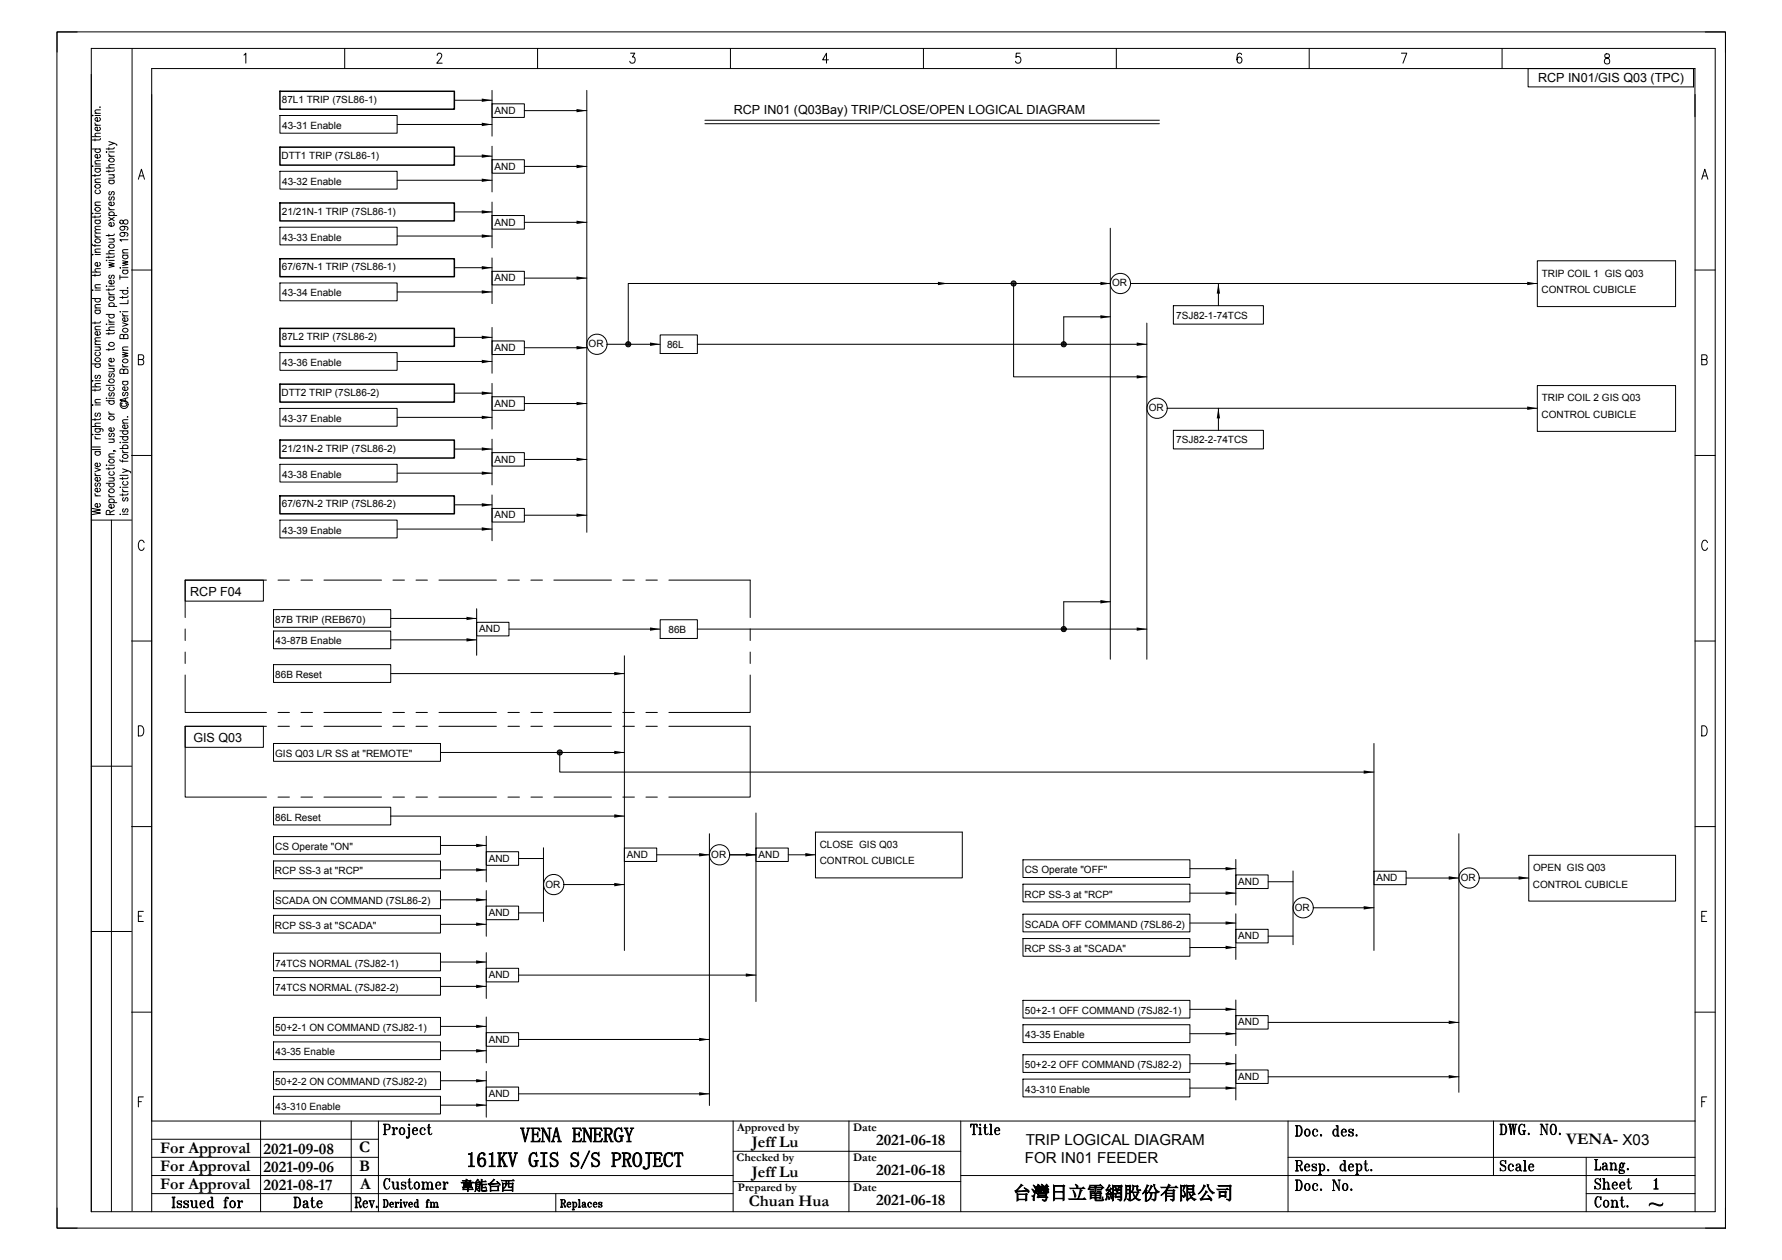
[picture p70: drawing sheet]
<svg xmlns="http://www.w3.org/2000/svg" width="297mm" height="210mm" viewBox="0 0 297 210" stroke-linecap="round" stroke-linejoin="round" font-family="sans-serif">
<defs><g id="words">
<g font-size="3.5">
<text x="86.7" y="190.4">VENA ENERGY</text>
<text x="77.7" y="194.5">161KV GIS S/S PROJECT</text>
</g>
<text font-size="3.1" x="168.8" y="199.9">台灣日立電網股份有限公司</text>
<g font-size="2.7">
<text x="125.3" y="191.1">Jeff Lu</text>
<text x="146" y="190.8">2021-06-18</text>
<text x="261" y="190.7">VENA- X03</text>
<text x="26.7" y="195.1">For Approval</text>
<text x="26.7" y="192.1">For Approval</text>
<text x="43.9" y="195.3">2021-09-06</text>
<text x="43.9" y="192.3">2021-09-08</text>
<text x="59.8" y="192.1">C</text>
<text x="59.9" y="195.1">B</text>
<text x="125.3" y="196.1">Jeff Lu</text>
<text x="146" y="195.8">2021-06-18</text>
<text x="26.7" y="198.1">For Approval</text>
<text x="43.9" y="198.3">2021-08-17</text>
<text x="60" y="198.1">A</text>
<text x="124.8" y="201.1">Chuan Hua</text>
<text x="146" y="200.8">2021-06-18</text>
</g>
<g font-size="2.5">
<text x="170.9" y="190.8">TRIP LOGICAL DIAGRAM</text>
<text x="170.8" y="193.8">FOR IN01 FEEDER</text>
</g>
<text font-size="2.2" x="76.8" y="198.3">韋能台西</text>
<g font-size="2.1">
<text x="256.4" y="13.6">RCP IN01/GIS Q03 (TPC)</text>
<text x="122.3" y="19">RCP IN01 (Q03Bay) TRIP/CLOSE/OPEN LOGICAL DIAGRAM</text>
<text x="31.7" y="99.3">RCP F04</text>
<text x="32.2" y="123.7">GIS Q03</text>
</g>
<g font-size="1.9">
<text x="122.9" y="188.4">Approved by</text>
<text x="142.2" y="188.5">Date</text>
<text x="122.8" y="193.5">Checked by</text>
<text x="142.2" y="193.5">Date</text>
<text x="123" y="198.5">Prepared by</text>
<text x="142.2" y="198.5">Date</text>
</g>
<g font-size="1.7">
<text x="47" y="17.1">87L1 TRIP (7SL86-1)</text>
<text x="47" y="21.5">43-31 Enable</text>
<text x="82.4" y="19">AND</text>
<text x="46.9" y="26.5">DTT1 TRIP (7SL86-1)</text>
<text x="82.4" y="28.3">AND</text>
<text x="47" y="35.8">21/21N-1 TRIP (7SL86-1)</text>
<text x="47" y="30.8">43-32 Enable</text>
<text x="47" y="40.1">43-33 Enable</text>
<text x="82.4" y="37.6">AND</text>
<text x="47" y="45.1">67/67N-1 TRIP (7SL86-1)</text>
<text x="82.4" y="46.9">AND</text>
<text x="185.4" y="47.7">OR</text>
<text x="257" y="46.1">TRIP COIL 1 GIS Q03</text>
<text x="47" y="49.4">43-34 Enable</text>
<text x="196" y="53.1">7SJ82-1-74TCS</text>
<text x="256.9" y="48.9">CONTROL CUBICLE</text>
<text x="47" y="56.7">87L2 TRIP (7SL86-2)</text>
<text x="82.4" y="58.5">AND</text>
<text x="98.1" y="57.9">OR</text>
<text x="111.2" y="58">86L</text>
<text x="46.9" y="66">DTT2 TRIP (7SL86-2)</text>
<text x="47" y="61">43-36 Enable</text>
<text x="47" y="70.3">43-37 Enable</text>
<text x="82.4" y="67.8">AND</text>
<text x="191.4" y="68.5">OR</text>
<text x="256.9" y="69.6">CONTROL CUBICLE</text>
<text x="257" y="66.9">TRIP COIL 2 GIS Q03</text>
<text x="47" y="75.3">21/21N-2 TRIP (7SL86-2)</text>
<text x="82.4" y="77.1">AND</text>
<text x="196" y="73.9">7SJ82-2-74TCS</text>
<text x="47" y="79.6">43-38 Enable</text>
<text x="47" y="84.6">67/67N-2 TRIP (7SL86-2)</text>
<text x="47" y="88.9">43-39 Enable</text>
<text x="82.4" y="86.4">AND</text>
<text x="45.9" y="103.8">87B TRIP (REB670)</text>
<text x="45.9" y="107.4">43-87B Enable</text>
<text x="79.9" y="105.4">AND</text>
<text x="111.4" y="105.4">86B</text>
<text x="45.9" y="113">86B Reset</text>
<text x="45.9" y="126.2">GIS Q03 L/R SS at &quot;REMOTE&quot;</text>
<text x="45.9" y="136.8">86L Reset</text>
<text x="45.9" y="141.7">CS Operate &quot;ON&quot;</text>
<text x="81.5" y="143.6">AND</text>
<text x="104.5" y="143">AND</text>
<text x="118.5" y="143">OR</text>
<text x="126.4" y="143">AND</text>
<text x="136.6" y="141.3">CLOSE GIS Q03</text>
<text x="45.8" y="145.7">RCP SS-3 at &quot;RCP&quot;</text>
<text x="90.9" y="147.9">OR</text>
<text x="136.6" y="144.1">CONTROL CUBICLE</text>
<text x="170.7" y="149.6">RCP SS-3 at &quot;RCP&quot;</text>
<text x="170.8" y="145.5">CS Operate &quot;OFF&quot;</text>
<text x="206.4" y="147.5">AND</text>
<text x="229.4" y="146.8">AND</text>
<text x="243.4" y="146.8">OR</text>
<text x="255.5" y="147.9">CONTROL CUBICLE</text>
<text x="255.5" y="145.2">OPEN GIS Q03</text>
<text x="45.8" y="154.8">RCP SS-3 at &quot;SCADA&quot;</text>
<text x="45.9" y="150.7">SCADA ON COMMAND (7SL86-2)</text>
<text x="81.5" y="152.7">AND</text>
<text x="170.8" y="154.6">SCADA OFF COMMAND (7SL86-2)</text>
<text x="215.8" y="151.8">OR</text>
<text x="45.9" y="161.1">74TCS NORMAL (7SJ82-1)</text>
<text x="170.7" y="158.7">RCP SS-3 at &quot;SCADA&quot;</text>
<text x="206.4" y="156.6">AND</text>
<text x="45.9" y="165.2">74TCS NORMAL (7SJ82-2)</text>
<text x="81.5" y="163.1">AND</text>
<text x="45.9" y="171.8">50+2-1 ON COMMAND (7SJ82-1)</text>
<text x="81.5" y="173.8">AND</text>
<text x="170.8" y="169">50+2-1 OFF COMMAND (7SJ82-1)</text>
<text x="170.9" y="173">43-35 Enable</text>
<text x="206.4" y="170.9">AND</text>
<text x="45.9" y="175.9">43-35 Enable</text>
<text x="170.8" y="178">50+2-2 OFF COMMAND (7SJ82-2)</text>
<text x="206.4" y="180">AND</text>
<text x="45.9" y="180.9">50+2-2 ON COMMAND (7SJ82-2)</text>
<text x="45.9" y="185">43-310 Enable</text>
<text x="81.5" y="182.8">AND</text>
<text x="170.9" y="182.1">43-310 Enable</text>
</g>
</g></defs>
<g fill="none" stroke="#000" stroke-width=".17">
<path d="M9.5 5.3h278.1v199.4h-278.1zM12.9 5.3h-3.4v3.4M15.2 8.1v193.9h270.7v-193.9h-270.7M15.5 19.2v.1zM15.8 18.9h.9M15.8 19.2h.9M16.5 19.6a.31 .31 0 0 1 .2 .3 .31 .31 0 0 1-.2 .3h-.3a.36 .36 0 0 1-.4-.4l.4-.2v.6M16.7 17.8l-.1 .1M16.7 18.3l-.8 .1-.1 .2 .3 .3M22 8.1v193.7M40.6 9.2l.4-.3v1.6M46.7 19.2h19.5v3h-19.5z"/>
<path d="M57.4 8.1v3.3M72.9 9.2l.1-.3h.4l.2 .1v.3l-.8 1.2h.9M75.7 16.7h6.3M82 17.3h5.4v2.3h-5.4zM82 15.1v7.6M87.4 18.4h10.4M89.6 8.1v3.3M97.8 15.1v73.6M105.1 8.9h.7l-.4 .6a.49 .49 0 0 1 .4 .8 .49 .49 0 0 1-.8-.1M121.7 8.1v3.3M138.1 10h-1l.6-1.1v1.6M153.9 8.1v3.3"/>
<path d="M170 8.9h-.6l-.1 .7a.52 .52 0 0 1 .7 0 .52 .52 0 0 1 0 .7 .52 .52 0 0 1-.7 .1v-.2M186.1 8.1v3.3M206.9 9.1v-.2h-.3a1.24 1.24 0 0 0-.2 1.6 .39 .39 0 0 0 .5-.2l.1-.2a.43 .43 0 0 0-.2-.5 .43 .43 0 0 0-.4 0l-.2 .4M218.2 8.1v3.3M233.6 8.9h.9l-.7 1.6M250.3 8.1v3.3M254.7 11.4h27.6v3.1h-27.6zM267.5 9.1a.37 .37 0 0 0 .2 .5 .53 .53 0 0 1 .6 .5 .53 .53 0 0 1-.6 .6 .55 .55 0 0 1-.3-.7 .55 .55 0 0 1 .6-.4 .37 .37 0 0 0 .2-.5l-.2-.1zM284.2 5.3h3.4v3.4M15.4 35.6h.1zM15.4 22.8h1.3M15.4 24.8h1.3"/>
<path d="M15.5 27.6v.1zM15.8 39.1a.36 .36 0 0 0 .4 .4M15.8 20.5a.36 .36 0 0 0 .4 .4M15.8 39.5h.9M15.8 38.8h.9M15.8 34.2h.9M15.8 30.4h.9M15.8 27.3h.9M15.8 20.9h.9M15.8 23.1v.4M15.8 29.1v.3M15.8 36v.3"/>
<path d="M15.8 36.7h.9M15.8 35.6h.9M15.8 28.1h.9M15.8 27.7h.9M15.9 34.7a.42 .42 0 0 1 .5-.2 .42 .42 0 0 1 .3 .5 .42 .42 0 0 1-.6 .2 .42 .42 0 0 1-.2-.5zM16 36.7a.29 .29 0 0 0-.2 .3 .29 .29 0 0 0 .2 .2l.3 .1a.36 .36 0 0 0 .4-.4l-.2-.2M16 31.7a.31 .31 0 0 0-.2 .3 .31 .31 0 0 0 .2 .2 .39 .39 0 0 0 .6 0 .39 .39 0 0 0-.1-.5M16 28.1l-.1 .1a.4 .4 0 0 0 .4 .5 .4 .4 0 0 0 .4-.5l-.2-.1M16 24.8a.29 .29 0 0 0-.2 .3 .29 .29 0 0 0 .2 .3h.3a.36 .36 0 0 0 .4-.4l-.2-.2M16.5 25.7a.29 .29 0 0 1 .2 .3 .29 .29 0 0 1-.2 .3h-.3a.36 .36 0 0 1-.4-.4l.4-.2v.6M16.5 21.2a.29 .29 0 0 1 .2 .3 .29 .29 0 0 1-.2 .3h-.3a.36 .36 0 0 1-.4-.4l.4-.2v.6M16.7 35.9v.2l-.2 .1h-1.1"/>
<path d="M16.7 29v.2l-.2 .1h-1.1M16.7 23.1v.2h-.2h-1.1M16.7 38.3h-.8l-.1 .3 .3 .2M16.7 37.7l-.8 .1-.1 .2 .3 .3M16.7 33.7h-.8l-.1 .3 .3 .2M16.7 29.8l-.8 .1-.1 .3 .3 .2M16.7 26.8h-.8l-.1 .3 .3 .2M16.7 22.2l-.8 .1-.1 .2 .3 .3M17.7 25.3h.1zM17.7 28h1.3M18.1 36.2l.9 .6M18.1 35h.9"/>
<path d="M18.1 26h.9M18.1 34.5a.39 .39 0 0 0 .4 .5M18.1 25.6a.36 .36 0 0 0 .4 .4M18.1 23.6l.9 .3-.9 .3M18.1 24.6v.4M18.1 28.4v.3M18.1 39v.4M18.1 39.8h.9M18.1 35.9h1.4M18.1 30h.9M18.1 29.1h.9M18.1 25.3h.9"/>
<path d="M18.2 26.5a.42 .42 0 0 1 .5-.2 .42 .42 0 0 1 .3 .6 .42 .42 0 0 1-.6 .1 .42 .42 0 0 1-.2-.5zM18.3 35.9l-.1-.1a.4 .4 0 0 1 .4-.5 .4 .4 0 0 1 .4 .5l-.2 .1M18.3 32.8a.29 .29 0 0 0-.2 .3 .29 .29 0 0 0 .2 .3l.2-.1 .2-.5h.1a.29 .29 0 0 1 .2 .3 .29 .29 0 0 1-.2 .3M18.3 31.9a.31 .31 0 0 0-.2 .3 .31 .31 0 0 0 .2 .3l.2-.1 .2-.4 .1-.1a.31 .31 0 0 1 .2 .3 .31 .31 0 0 1-.2 .3M18.3 30l-.1 .2a.44 .44 0 0 0 .3 .5 .44 .44 0 0 0 .5-.3l-.2-.4M18.8 39.8l.2 .3v.2l-.9 .1M18.8 29.1l.2 .3v.2l-.9 .1M18.8 37.1a.31 .31 0 0 1 .3 .3 .31 .31 0 0 1-.3 .3h-.3a.36 .36 0 0 1-.4-.4l.4-.2v.6M18.8 33.7l.2 .1a.44 .44 0 0 1-.3 .5 .44 .44 0 0 1-.6-.3l.2-.3h.2v.6M19 23.9l.5 .2v.2M19 36.2l-.9 .6M19 39v.2l-.2 .1h-1.1"/>
<path d="M19 28.3v.2h-.2h-1.1M19 24.6v.2h-.2h-1.1M19 27.4l-.8 .1-.1 .2 .3 .3M20 36.7a.34 .34 0 0 0 0 .4 .34 .34 0 0 0 .3 .2l.1-.1a.49 .49 0 0 1 .3-.5 .49 .49 0 0 1 .6 .2 .43 .43 0 0 1-.4 .5 .43 .43 0 0 1-.4-.6l-.2-.1zM20.4 38.7l.4 .2a.38 .38 0 0 1-.4 .5 .38 .38 0 0 1-.4-.5l.4-.2a.63 .63 0 0 1 .9 .4l-.2 .3M20.4 37.7l.4 .2a.38 .38 0 0 1-.4 .5 .38 .38 0 0 1-.4-.5l.4-.2a.63 .63 0 0 1 .9 .4l-.2 .2M21.3 40h-1.3l.2 .2M23.1 29.9l.5-1.7 .5 1.7M23.3 29.3h.6M46.7 28.5h19.5v3h-19.5zM46.7 37.9h19.5v2.9h-19.5zM66.2 30h15.8"/>
<path d="M66.2 20.7h15.8M66.2 39.3h15.8M75.7 26h6.3M75.7 35.3h6.3M82 26.6h5.4v2.3h-5.4zM82 35.9h5.4v2.3h-5.4zM82 24.4v7.6M82 33.7v7.6M87.4 27.7h10.4M87.4 37.1h10.4M117.5 20h75.7M117.5 20.6h75.7"/>
<path d="M185 38v71.9M283.6 29.9l.5-1.7 .5 1.7M283.8 29.3h.7M15.4 48.4h.1zM15.4 42.4h.1zM15.4 45.3h1.3M15.4 40.7l.1 .2h.1h1.1M15.4 49.7h1.3M15.8 57.4h.9M15.8 55h.9M15.8 51.3h.9M15.8 48h.9"/>
<path d="M15.8 42.1h.9M15.8 40.7v.4M15.8 45.7v.4M15.8 53.6v.4M15.8 57.8h.9M15.8 51.7h.9M15.8 48.4h.9M15.8 42.4h.9M15.9 59.8a.43 .43 0 0 1 .5-.2 .43 .43 0 0 1 .3 .5 .43 .43 0 0 1-.6 .2 .43 .43 0 0 1-.2-.5zM16 58.7a.29 .29 0 0 0-.2 .3 .29 .29 0 0 0 .2 .3h.3a.36 .36 0 0 0 .4-.4l-.2-.2M16 51.7a.29 .29 0 0 0-.2 .3 .29 .29 0 0 0 .2 .3h.3a.36 .36 0 0 0 .4-.4l-.2-.2M16 49.7a.29 .29 0 0 0-.2 .3 .29 .29 0 0 0 .2 .3h.3a.36 .36 0 0 0 .4-.4l-.2-.2"/>
<path d="M16.5 57.8l.2 .3v.2l-.9 .1M16.5 55.3a.29 .29 0 0 1 .2 .2 .29 .29 0 0 1-.2 .3l-.3 .1a.36 .36 0 0 1-.4-.4l.4-.2v.6M16.5 43.7a.31 .31 0 0 1 .2 .3 .31 .31 0 0 1-.2 .3l-.3 .1a.36 .36 0 0 1-.4-.4l.4-.3v.7M16.7 53.6v.2h-.2h-1.1M16.7 45.6v.3h-.2h-1.1M16.7 56.8l-.8 .1-.1 .3 .3 .2M16.7 56.3h-.8l-.1 .3 .3 .2M16.7 54.4l-.8 .1-.1 .2 .3 .3M16.7 50.8h-.8l-.1 .3 .3 .2M16.7 47.4l-.8 .1-.1 .2 .3 .3M16.7 44.8h-.8l-.1 .3 .3 .2M16.7 41.5h-.8l-.1 .3 .3 .3"/>
<path d="M17.7 55.1h1.3M17.7 42.3h1.3M17.7 52.4h1.3M17.8 54v.1zM17.8 47.6v.1zM17.8 43.3v.1zM18.1 53.7h.9M18.1 49.1h.9M18.1 53.3a.36 .36 0 0 0 .4 .4M18.1 48.7a.36 .36 0 0 0 .4 .4M18.1 43.7l.9 .3-.9 .2 .9 .2-.9 .2M18.1 42.7v.3"/>
<path d="M18.1 48.1v.4M18.1 55.4v.4M18.1 58.1v.3M18.1 54h.9M18.1 51.1h1.4M18.1 49.5h.9M18.1 47.7h.9M18.1 43.4h.9M18.3 52.4a.29 .29 0 0 0-.2 .3 .29 .29 0 0 0 .2 .3h.4a.36 .36 0 0 0 .3-.4l-.2-.2M18.3 51.1a.31 .31 0 0 1-.2-.3 .31 .31 0 0 1 .2-.3 .39 .39 0 0 1 .6 0 .39 .39 0 0 1-.1 .6M18.3 49.5a.29 .29 0 0 0-.2 .3 .29 .29 0 0 0 .2 .2l.4 .1a.36 .36 0 0 0 .3-.4l-.2-.2M18.3 45.9a.32 .32 0 0 0-.1 .5h.3l.2-.5h.1a.32 .32 0 0 1 .2 .5h-.2"/>
<path d="M18.8 59.7a.31 .31 0 0 1 .3 .3 .31 .31 0 0 1-.3 .3h-.3a.36 .36 0 0 1-.4-.4l.4-.2v.6M18.8 46.7a.31 .31 0 0 1 .3 .3 .31 .31 0 0 1-.3 .3h-.3a.36 .36 0 0 1-.4-.4l.4-.2v.6M19 58v.2l-.2 .1h-1.1M19 55.4v.2h-.2h-1.1M19 48.1v.2h-.2h-1.1M19 42.6v.2l-.2 .1h-1.1M19 54.5l-.8 .1-.1 .2 .3 .3M19 41.8h-.8l-.1 .3 .3 .2M20 44.6h.1zM20 48.4h1.3M20 46.2h1.3M20 45.9v.7"/>
<path d="M20 51.9v.1zM20.4 58.4h.9M20.4 52.7h.9M20.4 42.2h.9M20.4 52.3a.36 .36 0 0 0 .4 .4M20.4 58.7l.9 .2-.9 .2 .9 .2-.9 .2M20.4 53.8l.9 .3-.9 .3M20.4 43.4l.9 .3-.9 .2 .9 .2-.9 .2M20.4 49.4v.3M20.4 52h.9M20.4 45h.9M20.4 44.6h.9"/>
<path d="M20.4 42.5h.9M20.5 60a.43 .43 0 0 1 .5-.2 .43 .43 0 0 1 .3 .5 .43 .43 0 0 1-.6 .2 .43 .43 0 0 1-.2-.5zM20.6 56l.3-.3 .3 .1 .1 .2v.4h-1.3v-.6l.2-.1 .4 .1v.6M20.6 48.4a.31 .31 0 0 0-.2 .3 .31 .31 0 0 0 .2 .3 .39 .39 0 0 0 .6 0 .39 .39 0 0 0-.1-.6M20.6 45a.31 .31 0 0 0-.2 .3 .31 .31 0 0 0 .2 .3 .39 .39 0 0 0 .6 0 .39 .39 0 0 0-.1-.6M20.6 42.5a.29 .29 0 0 0-.2 .3 .29 .29 0 0 0 .2 .3h.3a.36 .36 0 0 0 .4-.4l-.2-.2M21.1 53a.31 .31 0 0 1 .2 .2 .31 .31 0 0 1-.2 .3l-.3 .1a.36 .36 0 0 1-.4-.4l.4-.2v.6M21.3 48v.1l-.1-.1M21.3 50v.6h-1.3M21.3 49.3v.2l-.2 .1h-1.1M21.3 57.8l-.8 .1-.1 .2 .3 .3M21.3 41.6h-.8l-.1 .3 .3 .3"/>
<path d="M21.9 45h3.4M23.1 59.9h.5a.4 .4 0 0 0 .4-.4 .4 .4 0 0 0-.4-.4h-.5v1.7h.5a.45 .45 0 0 0 .4-.4 .45 .45 0 0 0-.4-.5M46.7 58.8h19.5v2.9h-19.5zM46.7 47.2h19.5v2.9h-19.5zM66.2 48.7h15.8M75.7 44.6h6.3M75.7 56.2h6.3M82 56.8h5.4v2.3h-5.4zM82 45.2h5.4v2.3h-5.4zM82 43v7.6M82 54.6v7.6M87.4 58h10.4"/>
<path d="M87.4 46.4h10.4M101.2 57.4h8.8M110 55.8h6.2v3.1h-6.2zM116.2 57.4h74.9M168.9 47.2v15.6h22.2M185 47.2h-80.3v10.2M185.1 52.8h-7.8v4.6M188.4 47.2h67.8M191.1 53.9v56M195.6 50.9h15v3.1h-15zM203.1 47.2v3.7M256.2 43.5h23.1v7.6h-23.1z"/>
<path d="M282.5 45h3.4M283.6 59.9h.6a.4 .4 0 0 0 .3-.4 .4 .4 0 0 0-.3-.4h-.6v1.7h.6a.45 .45 0 0 0 .3-.4 .45 .45 0 0 0-.3-.5M15.4 72.4h.1zM15.4 67.5h.1zM15.4 63.5h.1zM15.4 74.9h1.3M15.4 74.5h1.3M15.4 71.1h1.3M15.4 64.5h1.3M15.4 60.7h1.3M15.8 78.9a.36 .36 0 0 0 .4 .4M15.8 72.7a.36 .36 0 0 0 .4 .4"/>
<path d="M15.8 79.3h.9M15.8 73.1h.9M15.8 67.1h.9M15.8 78l.9 .3-.9 .3M15.8 71.4l1.3 .1 .1 .1-.1 .3M15.8 75.3h.9M15.8 72.4h.9M15.8 64.8v.4M15.8 69.8v.3M15.8 67.5h.9M15.8 63.5h.9M16 75.3a.31 .31 0 0 0-.2 .3 .31 .31 0 0 0 .2 .2 .39 .39 0 0 0 .6 0 .39 .39 0 0 0-.1-.5"/>
<path d="M16 71.4l-.1 .2a.44 .44 0 0 0 .3 .5 .44 .44 0 0 0 .5-.3l-.2-.4M16 68.8a.32 .32 0 0 0-.1 .5h.3l.1-.4 .2-.1a.32 .32 0 0 1 .2 .5l-.2 .1M16 62.5a.29 .29 0 0 0-.2 .3 .29 .29 0 0 0 .2 .3l.2-.1 .1-.4 .2-.1a.29 .29 0 0 1 .2 .3 .29 .29 0 0 1-.2 .3M16 60.7a.29 .29 0 0 0-.2 .2 .29 .29 0 0 0 .2 .3h.3a.36 .36 0 0 0 .4-.4l-.2-.1M16.5 79.6a.31 .31 0 0 1 .2 .3 .31 .31 0 0 1-.2 .2l-.3 .1a.36 .36 0 0 1-.4-.4l.4-.2v.6M16.5 77.2l.2 .1a.4 .4 0 0 1-.4 .5 .4 .4 0 0 1-.4-.5l.3-.1v.6M16.7 69.7v.2h-.2h-1.1M16.7 64.8v.2h-.2h-1.1M16.7 70.5l-.8 .1-.1 .2 .3 .3M16.7 66.6h-.8l-.1 .3 .3 .2M16.7 63.9l-.8 .1-.1 .2 .3 .3M17.7 64.2h1.3"/>
<path d="M17.7 66.8h1.3M17.8 77.5v.1zM17.8 66.3v.1zM18.1 76.2h.9M18.1 69h.9M18.1 61h.9M18.1 68.6a.36 .36 0 0 0 .4 .4M18.1 60.6a.36 .36 0 0 0 .4 .4M18.1 79.6h.9M18.1 77.9v.4M18.1 77.5h.9M18.1 73.2h.9"/>
<path d="M18.1 66.4h.9M18.1 61.4h.9M18.2 69.5a.43 .43 0 0 1 .6-.2 .43 .43 0 0 1 .2 .6 .43 .43 0 0 1-.6 .1 .43 .43 0 0 1-.2-.5zM18.3 78.6a.29 .29 0 0 0-.2 .3 .29 .29 0 0 0 .2 .3h.4a.36 .36 0 0 0 .3-.4l-.2-.2M18.3 72.2a.32 .32 0 0 0-.1 .5h.3l.2-.4 .1-.1a.32 .32 0 0 1 .2 .5l-.2 .1M18.3 66.8l-.1 .1a.4 .4 0 0 0 .4 .5 .4 .4 0 0 0 .4-.5l-.2-.1M18.3 65.5a.32 .32 0 0 0-.1 .5h.3l.2-.5h.1a.32 .32 0 0 1 .2 .5h-.2M18.3 64.5a.29 .29 0 0 0-.2 .3 .29 .29 0 0 0 .2 .3h.4a.36 .36 0 0 0 .3-.4l-.2-.2M18.3 62.3a.31 .31 0 0 0-.2 .3 .31 .31 0 0 0 .2 .3l.4-.6h.1a.31 .31 0 0 1 .2 .3 .31 .31 0 0 1-.2 .3M18.8 79.6l.2 .3v.2l-.9 .1M18.8 73.2l.2 .2v.3h-.9M18.8 61.4l.2 .3v.2l-.9 .1"/>
<path d="M18.8 71.3a.29 .29 0 0 1 .3 .3 .29 .29 0 0 1-.3 .2l-.3 .1a.36 .36 0 0 1-.4-.4l.4-.2v.6M19 75.1v.1v-.1l.3 .1M19 77.9v.2h-.2h-1.1M19 75.6l-.8 .1-.1 .2 .3 .3M20 73.7h.1zM20 79.2h1.3M20 74.8h1.3M20 76.6v.2l.2 .1h1.1M20 72.8h1.3M20 71.8h1.3M20.4 67.2a.28 .28 0 0 0-.2 .3 .28 .28 0 0 0 .4 .2h.2a.28 .28 0 0 0 .3-.2 .28 .28 0 0 0-.2-.3M20.4 75.4h.9"/>
<path d="M20.4 70.5h.9M20.4 61.1h.9M20.4 75a.39 .39 0 0 0 .4 .4M20.4 60.7a.36 .36 0 0 0 .4 .4M20.4 78.1l.9 .4-.9 .3M20.4 76.7v.3M20.4 79.6v.3M20.4 73.7h.9M20.4 63.6h.9M20.6 74.8a.29 .29 0 0 1-.2-.3 .29 .29 0 0 1 .2-.3h.3a.36 .36 0 0 1 .4 .4l-.2 .2M20.6 72.8a.29 .29 0 0 0-.2 .2 .29 .29 0 0 0 .2 .3l.3 .1a.36 .36 0 0 0 .4-.4l-.2-.2M20.6 71.8a.29 .29 0 0 0-.2 .3 .29 .29 0 0 0 .2 .3h.3a.36 .36 0 0 0 .4-.4l-.2-.2"/>
<path d="M20.6 65.4a.31 .31 0 0 0-.2 .3 .31 .31 0 0 0 .2 .3l.3-.5 .2-.1a.31 .31 0 0 1 .2 .3 .31 .31 0 0 1-.2 .3M20.6 63.6a.29 .29 0 0 0-.2 .2 .29 .29 0 0 0 .2 .3l.3 .1a.36 .36 0 0 0 .4-.4l-.2-.2M20.6 61.8l.3-.3 .3 .1 .1 .2v.4h-1.3v-.6l.2-.1 .4 .1v.6M20.9 66.4v.5M21.1 70.8a.29 .29 0 0 1 .2 .3 .29 .29 0 0 1-.2 .3h-.3a.36 .36 0 0 1-.4-.4l.2-.1 .2-.1v.6M21.1 64.5a.29 .29 0 0 1 .2 .3 .29 .29 0 0 1-.2 .2l-.3 .1a.36 .36 0 0 1-.4-.4l.4-.2v.6M21.3 69.4v.1h-.1M21.3 78.5l.5 .1v.2M21.3 66.3l-1.3 .4 1.3 .4M21.3 79.5v.2l-.2 .1h-1.1M21.3 69.9l-.8 .1-.1 .3 .3 .2M21.9 75.9h3.4"/>
<path d="M46.7 68.1h19.5v2.9h-19.5zM46.7 77.4h19.5v2.9h-19.5zM66.2 60.2h15.8M66.2 69.6h15.8M66.2 78.9h15.8M75.7 65.5h6.3M75.7 74.8h6.3M82 66.1h5.4v2.3h-5.4zM82 75.4h5.4v2.3h-5.4zM82 63.9v7.6M82 73.2v7.6M87.4 67.3h10.4"/>
<path d="M87.4 76.6h10.4M194.5 68h61.7M195.6 71.7h15v3.1h-15zM203.1 68v3.7M256.2 64.3h23.1v7.6h-23.1zM282.5 75.9h3.4M15.2 86.7h6.7M15.4 84.7l1.3 .3-1.3 .3 1.3 .2-1.3 .3M15.8 82.2a.36 .36 0 0 0 .4 .4M15.8 82.6h.9M16 80.5a.29 .29 0 0 0-.2 .3 .29 .29 0 0 0 .2 .3l.2-.2 .1-.4h.2a.29 .29 0 0 1 .2 .3 .29 .29 0 0 1-.2 .3M16.5 83.9a.29 .29 0 0 1 .2 .3 .29 .29 0 0 1-.2 .3h-.3a.36 .36 0 0 1-.4-.4l.2-.1 .2-.1v.6"/>
<path d="M16.5 81.4a.31 .31 0 0 1 .2 .2 .31 .31 0 0 1-.2 .3l-.3 .1a.36 .36 0 0 1-.4-.4l.4-.2v.6M17.7 80.5h1.3M18.1 82.8h.9M18.1 82.4a.36 .36 0 0 0 .4 .4M18.1 83.8h1.4M18.3 83.8a.31 .31 0 0 1-.2-.3 .31 .31 0 0 1 .2-.3 .39 .39 0 0 1 .6 0 .39 .39 0 0 1-.1 .6M18.3 80.5l-.1 .2a.4 .4 0 0 0 .4 .5 .4 .4 0 0 0 .4-.5l-.2-.2M18.3 85.8v-.7h-.2h-.3l-.1 .7h1.3M18.6 86.7v115.3M18.8 84.1a.29 .29 0 0 1 .2 .3 .29 .29 0 0 1-.2 .2l-.3 .1a.36 .36 0 0 1-.4-.4l.4-.2v.6M19 85.1l-.7 .3M20 81.2h.1z"/>
<path d="M20 85.7v.1zM20.4 81.9h.9M20.4 81.5a.39 .39 0 0 0 .4 .4M20.4 85.7h.9M20.4 82.3v.3M20.4 81.2h.9M20.6 84.8a.32 .32 0 0 0-.1 .5h.3l.1-.5h.2a.32 .32 0 0 1 .2 .5l-.2 .1M20.6 82.9a.31 .31 0 0 0-.2 .3 .31 .31 0 0 0 .2 .3l.2-.1 .1-.4 .2-.1a.31 .31 0 0 1 .2 .3 .31 .31 0 0 1-.2 .3M20.6 80.2a.29 .29 0 0 0-.2 .3 .29 .29 0 0 0 .2 .3h.3a.36 .36 0 0 0 .4-.4l-.2-.2M21.3 82.2v.3h-.2h-1.1M24 90.4a.5 .5 0 0 0-.6-.4 .5 .5 0 0 0-.3 .7v.4a.5 .5 0 0 0 .3 .6 .5 .5 0 0 0 .6-.4M30.9 96.7h13v3.5h-13z"/>
<path d="M44.4 96.7h-13.5v6.2M46.3 96.7h1.9M46.7 86.7h19.5v3h-19.5zM50.2 96.7h1.9M54 96.7h9.6M65.5 96.7h1.9M66.2 88.2h15.8M69.3 96.7h1.9M73.2 96.7h9.5M75.7 84.1h6.3M82 84.7h5.4v2.3h-5.4zM82 82.5v7.6"/>
<path d="M84.7 96.7h1.9M87.4 85.9h10.4M88.5 96.7h1.9M92.3 96.7h9.6M103.8 96.7h1.9M107.7 96.7h1.9M111.5 96.7h13.5v6.2M284.6 90.4a.5 .5 0 0 0-.6-.4 .5 .5 0 0 0-.4 .7v.4a.5 .5 0 0 0 .4 .6 .5 .5 0 0 0 .6-.4M21.9 106.8h3.4M30.9 112.5v6.2h13.5M30.9 104.8v2M30.9 108.7v1.9"/>
<path d="M45.6 101.6h19.5v3h-19.5zM45.6 105.2h19.5v2.9h-19.5zM45.6 110.8h19.5v2.9h-19.5zM46.3 118.7h1.9M50.2 118.7h1.9M54 118.7h9.6M65.1 103.1h14.3M65.1 106.6h14.3M65.1 112.3h39M65.5 118.7h1.9M69.3 118.7h1.9M73.2 118.7h9.5"/>
<path d="M79.4 103.7h5.4v2.3h-5.4zM79.4 101.5v7.7M84.7 118.7h1.9M84.8 104.9h25.2M88.5 118.7h1.9M92.3 118.7h9.6M103.8 118.7h1.9M104.1 109.3v49.1M107.7 118.7h1.9M110 103.3h6.2v3.1h-6.2zM116.2 104.9h74.9M125 112.5v6.2h-13.5"/>
<path d="M125 104.8v2M125 108.7v1.9M185.1 100.3h-7.8v4.6M282.5 106.8h3.4M15.2 127.7h6.7M21.9 137.8h3.4M23.1 121h.4a.99 .99 0 0 1 0 1.7h-.4zM30.9 121.1h13v3.5h-13zM44.4 121.1h-13.5v11.7h13.5M45.6 134.5h19.5v3h-19.5zM45.6 123.9h27.8v3h-27.8zM45.6 139.4h27.8v3h-27.8z"/>
<path d="M46.3 121.1h1.9M46.3 132.8h1.9M50.2 132.8h1.9M50.2 121.1h1.9M54 121.1h9.6M54 132.8h9.6M65.1 136h39M65.5 132.8h1.9M65.5 121.1h1.9M69.3 121.1h1.9M69.3 132.8h1.9M73.2 132.8h9.5"/>
<path d="M73.2 121.1h9.5M73.4 125.4h30.7M81 139.4v7.6M84.7 132.8h1.9M84.7 121.1h1.9M88.5 132.8h1.9M88.5 121.1h1.9M92.3 132.8h9.6M92.3 121.1h9.6M93.3 125.4v3.3h135.7M103.8 132.8h1.9M103.8 121.1h1.9"/>
<path d="M107.7 121.1h1.9M107.7 132.8h1.9M111.5 121.1h13.5v11.7h-13.5M118.2 139v45.3M126 135.5v31.4M135.9 138.7h24.5v7.6h-24.5zM229 123.9v34.5M243.1 139v43.1M282.5 137.8h3.4M283.6 121h.5a.99 .99 0 0 1 0 1.7h-.5zM15.2 155.2h6.7M23.1 152.7h.5"/>
<path d="M23.9 151.9h-.8v1.7h.8M45.6 143.5h27.8v2.9h-27.8zM45.6 148.5h27.8v2.9h-27.8zM45.6 152.6h27.8v2.9h-27.8zM45.6 158.9h27.8v2.9h-27.8zM73.4 140.9h7.6M73.4 145h7.6M73.4 150h7.6M73.4 154.1h7.6M81 142h5.4v2.2h-5.4zM81 151h5.4v2.3h-5.4zM81 148.4v7.6"/>
<path d="M81 158.8v7.6M86.4 143.1h4.2M86.4 152.2h4.2M90.6 141.3v12.3M94 147.4h10.1M104.1 141.3h5.4v2.3h-5.4zM109.5 142.5h8.7M121.6 142.5h4.4M126 141.3h5.4v2.3h-5.4zM131.4 142.5h4.5M170.5 143.3h27.8v3h-27.8zM170.5 147.4h27.8v2.9h-27.8z"/>
<path d="M170.5 152.4h27.8v2.9h-27.8zM170.5 156.4h27.8v3h-27.8zM198.3 144.8h7.7M198.3 148.9h7.7M198.3 153.8h7.7M198.3 157.9h7.7M206 145.8h5.4v2.3h-5.4zM206 154.9h5.4v2.3h-5.4zM206 143.2v7.6M206 152.3v7.6M211.4 147h4.1M211.4 156h4.1"/>
<path d="M215.5 145.2v12.3M218.9 151.3h10.1M229 145.2h5.4v2.2h-5.4zM234.4 146.3h8.7M246.5 146.3h8.3M254.8 142.6h24.5v7.6h-24.5zM283.6 152.7h.5M284.5 151.9h-.9v1.7h.9M21.9 168.7h3.4M45.6 169.6h27.8v2.9h-27.8zM45.6 173.7h27.8v2.9h-27.8zM45.6 178.6h27.8v3h-27.8z"/>
<path d="M45.6 162.9h27.8v3h-27.8zM73.4 171.1h7.6M73.4 175.1h7.6M73.4 160.3h7.6M73.4 164.4h7.6M81 172.1h5.4v2.3h-5.4zM81 161.4h5.4v2.2h-5.4zM81 169.5v7.6M81 178.6v7.6M86.4 173.2h31.8M86.4 162.5h39.6M170.5 166.7h27.8v3h-27.8z"/>
<path d="M170.5 170.8h27.8v3h-27.8zM170.5 175.8h27.8v2.9h-27.8zM170.5 179.9h27.8v2.9h-27.8zM198.3 168.2h7.7M198.3 172.3h7.7M198.3 177.3h7.7M206 169.3h5.4v2.2h-5.4zM206 178.3h5.4v2.3h-5.4zM206 166.7v7.6M206 175.7v7.6M211.4 170.4h31.7M211.4 179.5h31.7"/>
<path d="M282.5 168.7h3.4M23.1 183.6h.5M23.9 182.8h-.8v1.7M25.3 186.8h257.2M25.3 195.9h96.9M25.3 192.9h37.8M25.3 189.9h37.8M25.3 198.9h96.9M28.7 199.5h.5M28.7 199.5l.2 .1M28.8 199.5l.1 .2M28.9 199.5v1.8"/>
<path d="M28.9 199.6v1.6M29 199.5v1.8M29.1 199.5l-.1 .2M29.1 199.5l-.1 .1M35.1 199.5h.3v1.8M35.2 199.5l.1 .1M35.2 199.5l.1 .2M35.3 199.5v1.8h.3M35.4 199.6v1.6M37.6 199.7v1.5M37.8 199.5l-.2 .3v1.5M38 199.7l-.1-.1v.2h.1v-.3l-.4 .2-.1 1.6"/>
<path d="M43.4 186.8v15.2M45.6 182.7h27.8v3h-27.8zM49 199.5h.6a1.03 1.03 0 0 1 0 1.8h-.6M49 199.5l.2 .1M49.1 199.5l.1 .2M49.2 199.5v1.8M49.2 199.6v1.6M49.3 199.5v1.8M49.4 199.5l-.1 .2M49.4 199.5l-.1 .1M49.6 199.5a1.25 1.25 0 0 1 0 1.8M49.9 199.8l.1 .4-.1 .8"/>
<path d="M52 199.7l.1 1.4M58.5 186.8v15.2M59.2 199.5h.7a.45 .45 0 0 1 .2 .5 .45 .45 0 0 1-.2 .4h-.4M59.2 199.5l.1 .1M59.3 199.5v.2M59.3 199.5v1.8M59.4 199.6v1.6M59.5 199.5v1.8M59.5 199.5v.2M59.6 199.5l-.1 .1M59.9 199.5l.1 .3v.3l-.1 .3M60 199.7v.5"/>
<path d="M63.1 186.8v15.2M63.9 199.9h.4a.74 .74 0 0 1 0 1.3h-.4M63.9 187.4h.8a.47 .47 0 0 1 .3 .4 .47 .47 0 0 1-.3 .5h-.5M63.9 189.1h.5M63.9 199.9l.1 .1M63.9 199.9l.1 .2M63.9 187.4l.2 .1M64 199.9v1.3M64 187.4l.1 .1M64.1 187.4v1.7M64.1 189l-.2 .1M64.1 189l-.1 .1"/>
<path d="M64.1 199.9v1.3M64.1 199.9v.2M64.1 187.5v1.5M64.2 196.7l-.2 .4 .2 .8M64.2 199.9l-.1 .1M64.2 187.4v1.7M64.2 189l.1 .1M64.2 189l.2 .1M64.3 187.4l-.1 .1M64.3 199.9l.3 .5a.71 .71 0 0 1-.3 .8M64.4 187.4l-.2 .1M64.4 196.4a1.3 1.3 0 0 0 0 1.8"/>
<path d="M64.7 187.4l.2 .2v.4l-.2 .3M64.9 196.7l.1-.3v.5a.5 .5 0 0 0-.6-.5 .5 .5 0 0 0-.4 .7v.4a.51 .51 0 0 0 .3 .7 .51 .51 0 0 0 .7-.4M64.9 187.5v.6M65.3 197h.3v.8l.2 .4M65.3 188h.4v1.1M65.3 189.1h.6M65.4 197l.1 .1M65.4 188h.1M65.4 197l.1 .2M65.5 197v1a.35 .35 0 0 0 .4 .2 .35 .35 0 0 0 .3-.4M65.5 188v.1M65.5 197.1l.1 .9"/>
<path d="M65.5 188v1.1M65.5 189l-.1 .1M65.5 189v.1M65.6 188v1M65.7 189v.1M65.7 189l.1 .1M66 197h.4v1.2M66.1 188.1v-.1v.2h.1l-.1-.2a.46 .46 0 0 0-.4 .4M66.2 197v1.2h.4M66.3 197.1v1M66.4 198v.2M66.4 198.1l.1 .1"/>
<path d="M66.7 188.2l-.1 .2 .1 .5M66.8 199.9l.1 .2zM66.8 199.9v.2M66.9 197.2l.1 .2 .6 .2v.2v.2l-.2 .2h-.2l-.3-.4v.4l.1-.2M66.9 188l-.2 .4v.6l.2 .1M67 197.4l.6 .3M67 197.1l-.1 .3M67.1 188h.1a.73 .73 0 0 1-.1 1.1M67.3 188.2v.7M67.6 197.2v-.2v.4l-.3-.4-.3 .1a.34 .34 0 0 0 .1 .5l.5 .2v.2M67.6 197.8v.3M67.9 188h.4v1.3l-.3 .4h-.2l-.1-.3h.2v.2l-.1-.1"/>
<path d="M67.9 197h.6M68 188h.1M68.1 188v.1M68.1 187.4h.2v.1h-.2zM68.1 188v1.4l-.1 .3M68.1 187.5h.2M68.2 188l-.1 1.5M68.2 187.4v.1M68.2 196.6l.1 1.4M68.8 197.9l-.3 .3-.3-.2v-1.4l.1-.2v1.4l.1 .4M68.9 188.4h.7a.43 .43 0 0 0-.4-.5 .43 .43 0 0 0-.5 .5 .49 .49 0 0 0 .2 .6 .49 .49 0 0 0 .6 0l.1-.1M68.9 188.2v.7"/>
<path d="M69.1 197.3v.6M69.1 188l-.2 .4v.6l.2 .1M69.2 197.1a.54 .54 0 0 1 .8 .5 .54 .54 0 0 1-.8 .5 .74 .74 0 0 1 0-1zM69.3 188h.1l.1 .4M69.4 199.9h.3v1.3M69.4 197a.73 .73 0 0 0 0 1.2M69.5 188.1v.3M69.5 199.9v.1M69.5 199.9v.2M69.5 199.9v1.3h.3M69.5 197a.77 .77 0 0 1 0 1.2M69.8 197.3v.6"/>
<path d="M70.1 188.2v.7M70.3 197h.3v1.2M70.3 198.2h.5M70.3 197l.2 .1M70.4 188l-.3 .4 .1 .6 .2 .1M70.4 197l.1 .2M70.5 197v1.2M70.5 198.1l-.2 .1M70.5 198l-.1 .2M70.6 197.1v1M70.6 197.4a.35 .35 0 0 1 .3-.4 .35 .35 0 0 1 .4 .2v1M70.6 198l.1 .2"/>
<path d="M70.6 198.1l.1 .1M70.8 188.3l-.1-.1v.2h.2a.4 .4 0 0 0-.3-.4 .4 .4 0 0 0-.4 0 .54 .54 0 0 0-.2 .8 .54 .54 0 0 0 .9 .1M71 198.2h.5M71.1 197l.1 .4v.8M71.2 188h.6M71.2 197.2l.1 .9M71.2 198.1l-.1 .1M71.2 198l-.1 .2M71.3 199.9l-.1 1.3M71.3 197.4a.36 .36 0 0 1 .3-.4 .36 .36 0 0 1 .3 .1l.2 .3v.8M71.3 198l.1 .2M71.3 198.1l.2 .1"/>
<path d="M71.4 187.5l.1 1.5M71.7 198.2h.6M71.8 197l.1 .4v.8M71.9 197.2l.1 .9M71.9 198.1l-.1 .1M71.9 198v.2M72 188.9l-.2 .2-.4-.1v-1.5l.1-.1v1.4l.2 .3M72.1 198v.2M72.1 198.1l.1 .1M72.7 197.5h.8a.42 .42 0 0 0-.3-.5 .42 .42 0 0 0-.5 .3 .55 .55 0 0 0 0 .6 .55 .55 0 0 0 .6 .2l.2-.2M72.7 197.3v.6M73 197a.73 .73 0 0 0 0 1.2"/>
<path d="M73.1 197l.2 .3v.2M73.3 197.2l.1 .2M73.4 180.1h7.6M73.4 184.2h7.6M73.8 197h.3v1.2M73.8 198.2h.5M73.9 197l.1 .1M73.9 197l.1 .2M74 197v1.2M74 198.1l-.1 .1M74 198l-.1 .2M74.1 197.1v1"/>
<path d="M74.1 198l.1 .2M74.1 198.1l.2 .1M74.6 197.2l-.1-.1v.2h.2l-.1-.3a.46 .46 0 0 0-.5 .5M81 181.2h5.4v2.2h-5.4zM86.4 182.3h31.8M92.6 198.9v3.1M93.4 199.9h.6l.2 .3-.1 .3h-.4M93.5 199.9v.1M93.5 199.9v.2M93.5 199.9v1.3M93.7 199.9v1.3M93.7 199.9v.2"/>
<path d="M93.7 199.9v.1M94 199.9l.1 .2v.4h-.1M96.4 199.9h.2v1.3M96.4 199.9l.1 .1M96.5 199.9v.2M96.5 199.9v1.3M122.2 186.8v15.2M122.2 196.9h37.9M122.2 191.9h37.9M141.5 186.8v15.2M160.1 195.9h122.4M160.1 186.8v15.2"/>
<path d="M161.8 187.4v.5v-.5h1v.5v-.5M161.9 187.4l-.1 .2M162 187.4l-.2 .1M162.1 189.1h.5M162.1 187.4l-.3 .1M162.2 187.4v1.7M162.2 189l-.1 .1M162.2 189v.1M162.3 187.5v1.5M162.4 187.4v1.7M162.4 189v.1M162.4 189l.1 .1"/>
<path d="M162.5 187.4l.3 .1M162.6 187.4l.2 .1M162.7 187.4l.1 .2M163.1 188h.3v1.1M163.1 189.1h.5M163.2 188h.1M163.2 188l.1 .1M163.3 187.4h.1v.1h-.1zM163.3 187.5h.1M163.3 188v1.1M163.3 189l-.1 .1M163.4 187.4v.1"/>
<path d="M163.4 188v1M163.4 189l.1 .1M163.4 189l.2 .1M163.9 188h.6M164.2 187.5v1.5M164.7 188.9l-.2 .2-.3-.1-.1-1.5 .1-.1v1.4l.2 .3M164.9 187.4h.3v1.7M164.9 189.1h.5M165 187.4l.1 .1M165.1 187.4v1.7M165.1 189l-.1 .1M165.2 187.5v1.5"/>
<path d="M165.2 189l.1 .1M165.2 189l.2 .1M165.9 188.4h.7a.43 .43 0 0 0-.4-.5 .43 .43 0 0 0-.4 .5 .49 .49 0 0 0 .1 .6 .49 .49 0 0 0 .6 0l.1-.1M165.9 188.2v.7M166.2 188l-.3 .4 .1 .6 .2 .1M166.3 188h.1l.1 .4M166.5 188.1l.1 .3M198.3 181.3h7.7M214.7 192.9h67.8M214.7 186.8v15.2M215.9 187.6h.7a1.03 1.03 0 0 1 0 1.8h-.7M215.9 193.4h.8l.2 .1 .1 .2a.42 .42 0 0 1-.3 .6h-.5"/>
<path d="M215.9 196.7h.7a1.03 1.03 0 0 1 0 1.7h-.7M215.9 195.2h.5M216 187.6l.1 .1M216 193.4l.1 .1M216 196.7l.1 .1M216 187.6l.1 .2M216 193.4l.1 .2M216.1 187.6v1.8M216.1 193.4v1.8M216.1 196.7v1.7M216.1 189.3l-.1 .1M216.1 189.2l-.1 .2"/>
<path d="M216.1 195.1l-.1 .1M216.1 195l-.1 .2M216.1 198.3l-.1 .1M216.1 187.7v1.6M216.1 193.5v1.6M216.1 196.8v1.5M216.2 187.6v1.8M216.2 193.4v1.8M216.2 196.7v1.7M216.2 189.2l.1 .2M216.2 189.3l.2 .1M216.2 195l.1 .2"/>
<path d="M216.2 195.1l.2 .1M216.2 198.3l.1 .1M216.2 198.3l.2 .1M216.3 187.6l-.1 .2M216.3 193.4l-.1 .2M216.3 196.7l-.1 .1M216.4 187.6l-.2 .1M216.4 193.4l-.2 .1M216.4 196.7l-.2 .1M216.5 194.3h.1l.3 .9h.1l.1-.4M216.6 187.6a1.25 1.25 0 0 1 0 1.8M216.6 196.7a1.25 1.25 0 0 1 0 1.7"/>
<path d="M216.6 194.3l.4 .7 .1-.1M216.7 193.4l.2 .3v.3l-.2 .3M216.8 187.9l.2 .4-.2 .8M216.8 194.8l.2 .3M216.8 196.9l.2 .4-.2 .9M216.9 193.6v.5M217.6 188.4v.7M217.6 194.5h.7a.44 .44 0 0 0-.5-.5 .44 .44 0 0 0-.4 .5 .49 .49 0 0 0 .3 .6 .49 .49 0 0 0 .6-.2M217.6 194.3v.6M217.6 197.5v.7M217.6 188.3a.54 .54 0 0 1 .8 .5 .54 .54 0 0 1-.8 .5 .69 .69 0 0 1 0-1zM217.6 197.3a.54 .54 0 0 1 .8 .5 .54 .54 0 0 1-.8 .5 .69 .69 0 0 1 0-1z"/>
<path d="M217.8 188.2a.77 .77 0 0 0 0 1.2M217.8 194l-.2 .4v.6l.2 .2M217.8 197.2a.77 .77 0 0 0 0 1.2M217.9 194l.2 .1 .1 .4M217.9 188.2a.73 .73 0 0 1 0 1.2M217.9 197.2a.73 .73 0 0 1 0 1.2M218.2 194.2v.2M218.2 188.4v.7M218.2 197.5v.7M218.7 194.2l.2 .2 .5 .2v.1v.3l-.2 .2h-.3l-.2-.4v.4l.1-.2M218.8 194.4l.6 .3M218.8 194.1l-.1 .2"/>
<path d="M218.9 188.4v.7M218.9 197.5v.7M219.1 188.2a.77 .77 0 0 0 0 1.2M219.1 197.2a.77 .77 0 0 0 0 1.2M219.4 194.2v-.2v.3l-.1-.2-.4-.1-.2 .2 .1 .3a.69 .69 0 0 1 .6 .5M219.4 194.7v.4M219.5 188.5v-.1v.2h.1a.43 .43 0 0 0-.5-.5 .43 .43 0 0 0-.3 .6 .49 .49 0 0 0 .1 .5 .49 .49 0 0 0 .6 .1l.1-.2M219.5 197.6v-.1v.2h.1a.41 .41 0 0 0-.3-.5 .41 .41 0 0 0-.5 .3 .55 .55 0 0 0 0 .7 .55 .55 0 0 0 .7 .1l.1-.1M219.7 194h.4v1.8M219.7 195.8h.6M219.8 194l.2 .1M219.9 194l.1 .2"/>
<path d="M220 194v1.8M220 195.7l-.2 .1M220 195.6l-.1 .2M220 194.1v1.6M220.1 194.3v-.2a.52 .52 0 0 1 .7 .5 .52 .52 0 0 1-.7 .5v-.2M220.1 195.6v.2M220.1 195.7l.1 .1M220.1 189.1l.2 .1-.1 .2-.1-.1zM220.1 189.2l.1 .1zM220.1 198.2l.2 .1-.1 .1-.1-.1zM220.1 198.3h.1zM220.4 194l.3 .4-.1 .6-.2 .2"/>
<path d="M220.7 194.3v.6M221.3 194.9l.2 .1-.1 .2-.1-.1zM221.3 195l.1 .1zM222.1 196.7h.3l.8 1.5M222.1 198.4h.4M222.1 198.4l.2-.1 .1 .1M222.1 196.7l.2 .1M222.3 188.4v.7M222.3 196.7l.8 1.5M222.5 188.2a.73 .73 0 0 0 0 1.2M222.7 187.6h.3v1.8M222.7 187.6l.2 .1"/>
<path d="M222.8 187.6l.1 .2M222.9 187.6v1.8h.3M222.9 188.4l-.1-.1a.56 .56 0 0 0-.7 .4 .56 .56 0 0 0 .4 .7l.3-.1 .1-.2M222.9 187.7v1.6M223 189.2l.1 .2M223 189.3l.1 .1M223 196.7h.4M223.1 196.7l.1 .1 .1-.1M223.2 196.8v1.6l-.9-1.7v1.6M223.5 194.3v.6M223.7 188.7h.7a.43 .43 0 0 0-.4-.5 .43 .43 0 0 0-.5 .5 .49 .49 0 0 0 .2 .5 .49 .49 0 0 0 .6 .1l.1-.2M223.7 188.4v.7"/>
<path d="M223.7 194a.71 .71 0 0 0 0 1.2M223.9 193.4h.3v1.8M223.9 197.5v.7M223.9 197.3a.54 .54 0 0 1 .8 .5 .54 .54 0 0 1-.8 .5 .74 .74 0 0 1 0-1zM223.9 188.2a.77 .77 0 0 0 0 1.2M223.9 193.4l.2 .1M224 193.4l.1 .2M224.1 188.2l.1 .1 .1 .4M224.1 193.4v1.8h.3M224.1 194.3l-.1-.2a.52 .52 0 0 0-.7 .5 .52 .52 0 0 0 .7 .5l.1-.2M224.1 197.2a.73 .73 0 0 0 0 1.2M224.1 193.5v1.6"/>
<path d="M224.2 195l.1 .2M224.2 195.1l.1 .1M224.3 188.4v.2M224.3 197.2a.77 .77 0 0 1 0 1.2M224.5 197.5v.7M224.8 188.4l.2 .2 .5 .2v.1v.3l-.2 .2h-.2l-.3-.4v.4l.1-.2M224.9 188.6l.6 .2M224.9 194.5h.7a.43 .43 0 0 0-.4-.5 .43 .43 0 0 0-.5 .5 .48 .48 0 0 0 .3 .6 .48 .48 0 0 0 .6-.2M224.9 194.3v.6M224.9 188.3l-.1 .2M225.1 194l-.2 .4v.6l.2 .2M225.2 198.2l.1 .1v.1l-.2-.1z"/>
<path d="M225.2 198.3h.1zM225.3 194l.1 .1 .1 .4M225.5 194.2v.2M225.5 188.4v-.2v.3l-.2-.3-.4 .1a.32 .32 0 0 0 .1 .5l.5 .1v.3M225.5 188.9v.4M225.9 194h.4v1.8M225.9 195.8h.5M226 194l.1 .1M226.1 189.1l.1 .1-.1 .2-.1-.1zM226.1 189.2v.1zM226.1 194v.2M226.1 194v1.8"/>
<path d="M226.1 195.7l-.1 .1M226.1 195.6v.2M226.2 194.1v1.6M226.3 194.3v-.2a.55 .55 0 0 1 .7 .4 .55 .55 0 0 1-.4 .7l-.3-.1v-.2M226.3 195.6v.2M226.3 195.7l.1 .1M226.6 194l.3 .4-.1 .6-.2 .2M226.9 194.3v.6M227.3 194h.6M227.6 193.6v1.4M228.1 194.9l-.2 .3-.3-.2-.1-1.4 .1-.2v1.4l.2 .4M228.5 194.9l.2 .1-.1 .2-.1-.1z"/>
<path d="M228.5 195l.1 .1zM248.9 186.8v9.1M250 187.4h.6a1.01 1.01 0 0 1 0 1.7h-.6M250 187.4l.2 .1M250.1 193.9l.1 .2 .6 .3 .1 .2M250.1 187.4l.1 .1M250.2 193.5a.4 .4 0 0 0 .1 .6l.4 .2a.48 .48 0 0 1 .3 .5 .48 .48 0 0 1-.6 .4 .48 .48 0 0 1-.4-.5v.5l.1-.3M250.2 187.4v1.7M250.2 189l-.2 .1M250.2 189l-.1 .1M250.2 187.5v1.5M250.3 187.4v1.7"/>
<path d="M250.3 189l.1 .1M250.3 189l.2 .1M250.4 187.4l-.1 .1M250.5 187.4l-.2 .1M250.6 187.4a1.28 1.28 0 0 1 0 1.7M250.9 187.6a1.28 1.28 0 0 1 0 1.3M250.9 193.7l.1-.3v.5a.46 .46 0 0 0-.6-.5 .46 .46 0 0 0-.3 .7l.6 .3a.47 .47 0 0 1 .1 .7M251.4 187.4h.5M251.4 187.4l.2 .1M251.5 194.3v.6M251.5 187.4l.1 .1M251.6 187.4l.2 1.7-.2-1.7"/>
<path d="M251.7 187.4l.2 1.3 .2-1.3M251.8 194l-.2 .1a.73 .73 0 0 0 .2 1.1M251.8 187.4l-.1 .1M251.9 188.7l-.1 .4M252.1 187.4l.3 1.7-.2-1.7M252.1 187.4h.1l.2 1.3 .2-1.2M252.2 194.3h-.1v.1h.1a.46 .46 0 0 0-.5-.4 .46 .46 0 0 0-.3 .7 .47 .47 0 0 0 .3 .4 .47 .47 0 0 0 .5-.2M252.4 188.7v.4M252.4 187.4h.4M252.5 187.4l.1 .1 .2-.1M252.8 194.3v-.1v.1h-.1v-.1l.2-.2a.44 .44 0 0 1 .5 .3v.6l.2 .3M252.8 194.7v.4"/>
<path d="M253.2 194l.1 .3v.6l.1 .2 .2 .1M253.2 194.5l-.4 .2v.1l.1 .4M253.3 187.6l-.1 .4 .1 .9M253.3 194.2l.1 .9M253.3 194.4l-.6 .3-.1 .2a.38 .38 0 0 0 .6 .2l.1-.2M253.6 187.4a1.22 1.22 0 0 0 0 1.7M253.8 188.4h.5M253.8 188.4l.2 .1M253.9 193.4h.3v1.8M253.9 195.2h.5M253.9 188.4l.1 .2M254 188.4l-.1 .6"/>
<path d="M254 193.4l.1 .1M254 187.6l.1-.2v.5a.51 .51 0 0 0-.6-.5 .51 .51 0 0 0-.4 .6v.4a.61 .61 0 0 0 .3 .7 .61 .61 0 0 0 .6-.1l.1 .1v-.7M254 188.5v.5M254 193.4l.1 .2M254.1 193.4v1.8M254.1 195.1l-.1 .1M254.1 195l-.1 .2M254.2 188.4l-.1 .2M254.2 193.5v1.6M254.2 188.4l-.1 .1M254.2 195l.1 .2M254.2 195.1l.2 .1"/>
<path d="M254.8 188.9l.1 .1-.1 .1-.1-.1zM254.8 189h.1M254.9 194.5h.7a.43 .43 0 0 0-.4-.5 .43 .43 0 0 0-.4 .5 .48 .48 0 0 0 .2 .6 .48 .48 0 0 0 .6-.2M254.9 194.3v.6M255.2 194l-.3 .4 .1 .6 .2 .2M255.3 194l.1 .1 .1 .4M255.5 194.2l.1 .2M256.7 189.1h.4M256.7 187.4h.3l.8 1.5M256.8 189.1h.2M256.8 187.4l.1 .1M256.9 187.4l.9 1.5"/>
<path d="M257.6 187.4h.4M257.7 187.4l.1 .1 .2-.1M257.8 187.5v1.6l-.9-1.7v1.6M258.6 187.6l-.2 .4 .2 .9M258.6 187.5a.46 .46 0 0 1 .7 .3l.1 .6a.63 .63 0 0 1-.6 .7 1.13 1.13 0 0 1-.2-1.6zM258.8 187.4a1.28 1.28 0 0 0 0 1.7M259 187.4a1.28 1.28 0 0 1 0 1.7M259.2 187.6l.1 .4-.1 .9M259.9 188.9l.2 .1-.1 .1-.1-.1zM259.9 189h.1zM264.4 198.9h18.1M264.4 192.9v9.1"/>
<path d="M265.8 195h1v-.5l-.1 .5M265.8 193.3h.5M265.8 193.3h.2M265.9 196.9l.1 .2 .6 .3 .1 .2M265.9 193.3l.1 .1M266 196.5a.39 .39 0 0 0 .1 .6l.4 .2a.49 .49 0 0 1 .3 .6 .49 .49 0 0 1-.6 .3 .49 .49 0 0 1-.4-.5v.5l.1-.3M266 193.3v1.7M266 194.9l-.2 .1M266 194.8l-.1 .2M266 199.7l-.1 .4 .1 .8M266 193.3v1.6M266.1 193.3v1.7"/>
<path d="M266.1 194.8l.1 .2M266.1 194.9l.1 .1M266.2 193.3l-.1 .1M266.2 193.3h-.1M266.3 199.4a1.31 1.31 0 0 0 0 1.8M266.7 196.7l.1-.3v.5a.46 .46 0 0 0-.7-.4 .46 .46 0 0 0 0 .8l.4 .1a.46 .46 0 0 1 .1 .7M266.8 194.9l-.4 .1M266.8 194.8l-.2 .2M266.8 199.7v-.3v.6a.46 .46 0 0 0-.2-.5 .46 .46 0 0 0-.5 0 1.08 1.08 0 0 0 .2 1.7 .47 .47 0 0 0 .5-.4M266.8 194.7l-.2 .3M267.1 196.4h.3v1.8M267.1 198.2h.5"/>
<path d="M267.2 194.1v-.1v.2h-.1v-.2l.2-.2 .4 .1 .3 1.1M267.2 194.5v.4M267.2 196.4l.1 .1M267.2 196.4l.1 .2M267.3 196.4v1.8M267.3 198.1l-.1 .1M267.3 198l-.1 .2M267.4 196.5v1.6M267.4 197.4a.35 .35 0 0 1 .3-.4 .35 .35 0 0 1 .4 .2v1M267.4 198l.1 .2M267.4 198.1l.2 .1M267.6 193.8l.1 .3 .1 .8 .2 .1"/>
<path d="M267.6 194.3l-.2 .1a.34 .34 0 0 0-.1 .6M267.7 194l.1 .9M267.7 194.3l-.6 .2-.1 .2a.36 .36 0 0 0 .4 .3 .36 .36 0 0 0 .3-.3M267.8 198.2h.6M267.9 197l.1 .4v.8M268 197.2l.1 .9M268 198.1l-.1 .1M268 198v.2M268.1 198l.1 .2M268.1 198.1l.2 .1M268.3 193.8h.3v1.2M268.3 195h.5"/>
<path d="M268.4 193.8l.1 .1M268.4 193.8l.1 .2M268.5 193.8v1.2M268.5 194.9l-.1 .1M268.5 194.8l-.1 .2M268.6 193.9v1M268.6 194.2a.35 .35 0 0 1 .3-.4 .35 .35 0 0 1 .4 .2v1M268.6 194.8l.1 .2M268.6 194.9l.1 .1M268.8 197.5h.8a.43 .43 0 0 0-.3-.5 .43 .43 0 0 0-.6 .3 .53 .53 0 0 0 .1 .7 .53 .53 0 0 0 .8-.1M268.8 197.3v.6M269 195h.6"/>
<path d="M269.1 193.8l.1 .4v.8M269.1 197a.73 .73 0 0 0 0 1.2M269.2 194l.1 .9M269.2 194.9l-.1 .1M269.2 194.8v.2M269.2 197l.2 .3v.2M269.3 194.8l.1 .2M269.3 194.9l.2 .1M269.4 197.2l.1 .2M269.9 194.8l.8 .3 .1 .1-.1 .3-.2 .1-.6-.1v-.4l.2-.1a.32 .32 0 0 0-.2 .3 .32 .32 0 0 0 .2 .3M270 194.5l-.1 .2 .1 .4 .8 .2M270 195l.7 .2"/>
<path d="M270.1 194l-.1 .2 .1 .3M270.1 197.5h.7a.43 .43 0 0 0-.3-.5 .43 .43 0 0 0-.5 .3 .53 .53 0 0 0 .1 .7 .53 .53 0 0 0 .7-.1M270.1 197.3l-.1 .1 .1 .5M270.2 193.8l-.1 .3 .1 .6M270.3 199.6l.1 1.4M270.4 193.8l.1 .3-.1 .6M270.4 197a.77 .77 0 0 0 0 1.2M270.5 197l.2 .3v.2M270.7 193.9l.1 .1v-.1l-.1-.1-.2 .2v.5M270.7 197.2l.1 .2M271.1 197h.6M271.3 194.7l.1 .1v.2l-.2-.1z"/>
<path d="M271.3 194.8l.1 .1zM271.4 196.6l.1 1.4M272 197.9l-.3 .3-.3-.2v-1.4l.1-.2v1.4l.1 .4M275.6 198.2h.8M275.7 196.8l.4-.4v1.8M275.9 196.6v1.6M275.9 198.1l-.1 .1M275.9 198l-.1 .2M276 196.6v1.5M276.1 198l.1 .2M276.1 198.1l.2 .1M283.6 183.6h.5"/>
<path d="M284.5 182.8h-.9v1.7M9.5 201.3v3.4h3.4M28.7 201.3h.5M28.9 201.2l-.2 .1M28.9 201.1l-.1 .2M29 201.1l.1 .2M29 201.2l.1 .1M29.5 200.3l.1 .2 .6 .2 .1 .2v.2l-.3 .2h-.2l-.3-.3v.3l.1-.2M29.6 200.5l.6 .3M29.6 200.2l-.1 .3M30.2 200.3l.1-.2v.4l-.2-.3-.4-.1-.2 .2 .1 .3a.71 .71 0 0 1 .7 .5M30.3 200.9l-.1 .3"/>
<path d="M30.6 200.3l.3 .2 .4 .2 .1 .4-.2 .2a.44 .44 0 0 1-.6-.3v.3l.1-.2M30.7 200.5l.6 .3M30.7 200.2l-.1 .3M31.3 200.3l.1-.2v.4a.44 .44 0 0 0-.5-.4l-.3 .2 .1 .3a.71 .71 0 0 1 .7 .5M31.4 200.9l-.1 .3M31.7 200.1h.4v.9l.1 .3M31.8 200.1l.1 .1M31.8 200.1l.1 .2M31.9 200.1v.8l.2 .3a.36 .36 0 0 0 .3 .1 .36 .36 0 0 0 .3-.3M32 200.2l.1 .9M32.4 200.1h.4v1.2M32.7 200.1v1.2h.3"/>
<path d="M32.7 200.2v1M32.8 201.1v.2M32.8 201.2l.1 .1M33.4 200.6h.8a.42 .42 0 0 0-.3-.5 .42 .42 0 0 0-.5 .3 .55 .55 0 0 0 0 .6 .55 .55 0 0 0 .6 .2l.2-.2M33.4 200.4v.6M33.7 200.1l-.3 .4 .1 .6 .2 .2M33.9 200.1l.1 .3v.2M34 200.3l.1 .2M34.7 200.4v.6M35 200.1l-.2 .2-.1 .2 .1 .6 .2 .2M35.3 200.4l-.1-.2a.52 .52 0 0 0-.6 .5 .52 .52 0 0 0 .6 .5l.1-.2M35.4 201.1l.1 .2"/>
<path d="M35.4 201.2l.2 .1M37.3 201.3h.5M37.3 200.1h.6M37.5 201.2l-.1 .1M37.5 201.1l-.1 .2M37.6 201.1l.1 .2M37.6 201.2l.2 .1M38.4 200.4v.6M38.7 200.1l-.1 .1a.73 .73 0 0 0 .1 1.1M38.8 200.1l.3 .4-.1 .6-.2 .2M39.1 200.4l.1 .1-.1 .5M39.6 200.1h.3v1.2"/>
<path d="M39.6 201.3h.5M39.6 200.1l.2 .1M39.7 200.1l.1 .2M39.8 200.1v1.2M39.8 201.2l-.2 .1M39.8 201.1l-.1 .2M39.8 200.2v1M39.9 201.1l.1 .2M39.9 201.2l.1 .1M40.4 200.3l-.1-.1v.2h.1v-.3a.46 .46 0 0 0-.5 .5M49.2 201.2l-.2 .1M49.2 201.1l-.1 .2"/>
<path d="M49.3 201.1l.1 .2M49.3 201.2l.1 .1M50.6 200.4l.1-.1v.2h-.1v-.2l.2-.2 .4 .2 .2 1M50.6 200.8v.4M51 200.1l.2 .3v.8l.3 .1M51.1 200.6l-.4 .2-.1 .2 .2 .3M51.2 200.3l.1 .9M51.2 200.5l-.6 .3-.1 .2a.36 .36 0 0 0 .6 .2l.1-.2M51.8 200.1h.6M52.6 201l-.1 .2a.28 .28 0 0 1-.5-.1v-1.4l.1-.2v1.5l.1 .3M53 200.6h.7l-.1-.3a.53 .53 0 0 0-.8 .4 .53 .53 0 0 0 .8 .5l.1-.2M53 200.4l-.1 .1 .1 .5"/>
<path d="M53.2 200.1l-.2 .4v.6l.2 .2M53.3 200.1l.3 .3v.2M53.6 200.3v.2M59.2 201.3h.4M59.3 201.2l-.1 .1M59.3 201.1v.2M59.5 201.1v.2M59.5 201.2l.1 .1M59.7 200.4l.3 .9h.1l.1-.3M59.8 200.5l.2 .5 .1 .1 .1-.1M60 201l.1 .2M60.6 200.6h.7l-.2-.4a.38 .38 0 0 0-.6 .2v.2a.45 .45 0 0 0 .1 .6 .45 .45 0 0 0 .5 0l.2-.2"/>
<path d="M60.6 200.4v.6M60.8 200.1l-.2 .4a.63 .63 0 0 0 .2 .8M61 200.1l.1 .3v.2M61.1 200.3l.1 .2M61.5 200.1h.4M61.6 200.1l.1 .2M61.6 200.1l.4 1.2v-.2M61.7 200.1l.3 1M61.7 200.1l.3 1 .3-.9M61.8 200.1l-.1 .1M62.1 200.1h.3M62.2 200.1l.1 .1 .1-.1"/>
<path d="M62.8 201v.3l-.1-.1zM62.8 201.1v.1zM64 201.1l-.1 .1M64.1 200v1.1M64.1 201.1v.1M64.1 201.1l.1 .1M64.5 200.1l.1 .3-.1 .6M65.1 200.7h.5l-.1-.3a.37 .37 0 0 0-.6 .4 .37 .37 0 0 0 .7 .2M65.1 200.5v.5M65.3 200.4l-.2 .3v.4l.2 .1M65.3 200.4l.2 .3M65.5 200.5v.2"/>
<path d="M65.8 200.4h.3v.8M65.8 201.2h.4M65.9 200.4h.1M65.9 200.4l.1 .1M66 200.4v.8M66 201.1l-.1 .1M66 200.4v.7M66.1 201.1v.1M66.4 200.5l-.1-.1-.2 .3M66.6 200.4h.3v.8M66.6 201.2h.4M66.7 200.4h.1"/>
<path d="M66.7 200.4l.1 .1M66.8 200h.1M66.8 200.4v.8M66.8 201.1l-.1 .1M66.8 200.4v.7M66.9 201.1v.1M66.9 201.1l.1 .1M67.2 200.4h.3M67.2 200.4l.1 .1M67.3 200.4l.2 .8 .1-.1M67.3 200.4l.2 .7M67.3 200.4l.3 .7 .2-.7"/>
<path d="M67.5 200.4h-.2M67.6 200.4h.3M67.7 200.4h.2M68.2 200.7h.5v-.2a.36 .36 0 0 0-.5 .1 .36 .36 0 0 0 0 .5 .36 .36 0 0 0 .5-.1M68.2 200.5v.5M68.4 200.4l-.2 .3 .1 .4 .1 .1M68.5 200.4l.1 .3M68.6 200.5l.1 .2M69.1 200.5v.5M69.3 200.4l-.2 .3 .1 .4 .1 .1M69.5 200.5v-.1a.37 .37 0 0 0-.5 .4 .37 .37 0 0 0 .5 .3v-.1M69.6 200v1.1"/>
<path d="M69.7 201.1v.1M71 201.2h.4M71 200.4h.4M71.1 201.1l-.1 .1M71.1 201.1v.1M71.2 200.1v1M71.2 201.1l.1 .1M71.5 200.1v-.2l-.3 .2-.1 1.1M71.7 200.4h.2v.8M71.7 201.2h.3M71.7 200.4h.1M71.7 200.4l.1 .1"/>
<path d="M71.8 200.4v.8M71.8 201.1l-.1 .1M71.9 200.4v.7M71.9 200.6l.2-.2h.2l.1 .8M71.9 201.1v.1M71.9 201.1l.1 .1M72.2 201.2h.4M72.2 200.4l.1 .8M72.3 200.5l.1 .6M72.3 201.1l-.1 .1M72.3 201.1v.1M72.4 200.6l.2-.2h.3v.8"/>
<path d="M72.4 201.1l.1 .1M72.7 201.2h.4M72.8 200.4l.1 .8M72.9 200.5v.6M72.9 201.1l-.1 .1M72.9 201.1l.2 .1M72.9 201.1l.1 .1M93.4 201.2h.4M93.5 201.1v.1M93.6 200v1.1M93.7 201.1v.1M93.8 200.5l.3 .7h.1l.1-.2"/>
<path d="M93.9 200.6l.3 .5 .1-.1M94.1 201l.1 .1M94.1 200.1v.3M94.6 200.7h.5v-.2a.36 .36 0 0 0-.5 .1 .36 .36 0 0 0 0 .5 .36 .36 0 0 0 .5-.1M94.6 200.5v.5M94.8 200.4l-.2 .3 .1 .4 .1 .1M94.9 200.4l.1 .3M95 200.5l.1 .2M95.4 200.4h.2v1.2M95.4 201.6h.4M95.4 200.4h.1M95.5 200.4v.1"/>
<path d="M95.5 200.4v1.2M95.5 201.6h-.1M95.5 201.5v.1M95.6 200.4v1.2M95.6 200.5l.1-.1a.37 .37 0 0 1 .4 .4 .37 .37 0 0 1-.4 .3l-.1-.1M95.6 201.6h.1M95.6 201.5l.1 .1M95.9 200.4l.1 .3v.4l-.1 .1M96 200.5v.5M96.4 201.2h.4M96.5 201.1l-.1 .1M96.5 201.1v.1"/>
<path d="M96.6 200v1.1M96.6 201.1l.1 .1M97.1 200.5l.1-.1h.3l.2 .8M97.1 200.8v.3M97.4 200.4l.1 .7 .2 .1M97.4 200.7l-.3 .1 .1 .4M97.5 200.5l.1 .6M97.5 200.7l-.4 .1-.1 .2 .2 .2 .3-.2M98.1 200.5v.5M98.3 200.4l-.2 .3v.4l.2 .1M98.5 200.6l.1-.1a.3 .3 0 0 0-.3-.2 .3 .3 0 0 0-.3 .2v.3l.1 .3 .2 .1 .3-.2M99 200.7h.5l-.1-.2a.36 .36 0 0 0-.5 .1 .36 .36 0 0 0 .1 .5 .36 .36 0 0 0 .5-.1"/>
<path d="M99 200.5v.5M99.1 200.4l-.1 .3v.4l.1 .1M99.3 200.4l.1 .3M99.4 200.5v.2M99.8 200.5l.5 .4v.2l-.1 .1h-.2l-.2-.2v.2v-.1M99.8 200.7l.5 .1M99.8 200.4v.2M100.3 200.5v-.1v.2l-.1-.2h-.3l-.1 .2 .1 .2 .4 .1v.2M100.3 200.9v.2M267.4 200.3v.6M267.4 200.1a.53 .53 0 0 1 .8 .5 .53 .53 0 0 1-.8 .5 .71 .71 0 0 1 0-1zM267.6 200l-.2 .5v.5l.2 .2"/>
<path d="M267.8 200l.2 .5v.5l-.2 .2M268 200.3v.6M268.5 200h.3v1.2M268.5 201.2h.5M268.6 200l.1 .1M268.6 200l.1 .2M268.7 200v1.2M268.7 201.1l-.1 .1M268.7 201l-.1 .2M268.7 200.1v1M268.8 200.4l.1-.2a.35 .35 0 0 1 .6 0l.1 1M268.8 201l.1 .2"/>
<path d="M268.8 201.1l.2 .1M269.2 201.2h.6M269.3 200l.1 .4v.8M269.4 200.2l.1 .9M269.4 201.1l-.1 .1M269.4 201l-.1 .2M269.6 201v.2M269.6 201.1l.1 .1M270 200h.6M270.8 200.9l-.2 .3-.3-.2-.1-1.4 .2-.2v1.5l.1 .3M271.2 200.9l.2 .1-.1 .2-.2-.1zM271.2 201l.1 .1z"/>
<path d="M275 200.6h.5l1 .3 .5-.1M277.1 200.6l-.6 .2-1.2-.3-.3 .1-.1 .4M277.1 200.5l-.1 .4-.2 .1-1.3-.4-.6 .2M282.5 202v-190.6h-257.2v190.6M287.6 201.3v3.4h-3.4"/>
<circle cx="16.2" cy="31" r=".41"/>
<circle cx="16.2" cy="40.1" r=".41"/>
<circle cx="18.6" cy="57.4" r=".41"/>
<circle cx="18.6" cy="41" r=".41"/>
<circle cx="20.8" cy="55" r=".41"/>
<circle cx="99.5" cy="57.4" r="1.69"/>
<circle cx="104.7" cy="57.4" r=".43"/>
<circle cx="168.9" cy="47.2" r=".43"/>
<circle cx="177.3" cy="57.4" r=".43"/>
<circle cx="186.7" cy="47.2" r="1.69"/>
<circle cx="18.6" cy="76.8" r=".41"/>
<circle cx="18.6" cy="63.5" r=".41"/>
<circle cx="20.7" cy="67.4" r=".66"/>
<circle cx="20.8" cy="76.1" r=".41"/>
<circle cx="192.8" cy="68" r="1.69"/>
<circle cx="18.6" cy="81.8" r=".41"/>
<circle cx="177.3" cy="104.9" r=".43"/>
<circle cx="93.3" cy="125.4" r=".43"/>
<circle cx="92.3" cy="147.4" r="1.69"/>
<circle cx="119.9" cy="142.5" r="1.69"/>
<circle cx="217.2" cy="151.3" r="1.69"/>
<circle cx="244.9" cy="146.3" r="1.69"/>
<circle cx="67" cy="188.5" r=".55"/>
<circle cx="270.3" cy="194.2" r=".39"/>
<circle cx="38.8" cy="200.7" r=".54"/>
</g>
<g fill="#000">
<path d="M80.3 16.4l1.7 .3-1.7 .3zM96.1 18.2l1.7 .2-1.7 .3zM80.3 20.4l1.7 .3-1.7 .3zM80.3 29.8l1.7 .2-1.7 .3zM80.3 25.7l1.7 .3-1.7 .3zM80.3 39.1l1.7 .2-1.7 .3zM80.3 35l1.7 .3-1.7 .3zM96.1 27.5l1.7 .2-1.7 .3zM96.1 36.8l1.7 .3-1.7 .2zM80.3 55.9l1.7 .3-1.7 .3zM80.3 48.4l1.7 .3-1.7 .2zM80.3 44.3l1.7 .3-1.7 .3z"/>
<path d="M96.1 57.7l1.7 .3-1.7 .2zM96.1 46.1l1.7 .3-1.7 .2zM108.3 57.1l1.7 .3-1.7 .3zM156.3 47l1.7 .2-1.7 .3zM183.4 52.5l1.7 .3-1.7 .3zM183.4 47l1.7 .2-1.7 .3zM189.5 57.1l1.6 .3-1.6 .3zM254.5 47l1.7 .2-1.7 .3zM80.3 60l1.7 .2-1.7 .3zM80.3 69.3l1.7 .3-1.7 .2zM80.3 65.2l1.7 .3-1.7 .3zM80.3 78.6l1.7 .3-1.7 .2z"/>
<path d="M80.3 74.6l1.7 .2-1.7 .3zM96.1 67l1.7 .3-1.7 .2zM96.1 76.3l1.7 .3-1.7 .3zM189.5 62.5l1.6 .3-1.6 .3zM254.5 67.7l1.7 .3-1.7 .3zM80.3 87.9l1.7 .3-1.7 .3zM80.3 83.9l1.7 .2-1.7 .3zM96.1 85.6l1.7 .3-1.7 .2zM77.8 106.4l1.6 .2-1.6 .3zM77.8 102.8l1.6 .3-1.6 .3zM102.4 112l1.7 .3-1.7 .2zM108.3 104.6l1.7 .3-1.7 .2z"/>
<path d="M183.4 100l1.7 .3-1.7 .3zM189.5 104.6l1.6 .3-1.6 .2zM102.4 135.7l1.7 .3-1.7 .3zM102.4 125.1l1.7 .3-1.7 .3zM227.3 128.4l1.7 .3-1.7 .3zM79.4 140.6l1.6 .3-1.6 .3zM79.4 144.7l1.6 .3-1.6 .3zM79.4 149.7l1.6 .3-1.6 .2zM79.4 153.8l1.6 .3-1.6 .2zM102.4 147.1l1.7 .3-1.7 .3zM116.5 142.2l1.7 .3-1.7 .2zM124.3 142.2l1.7 .3-1.7 .2z"/>
<path d="M134.2 142.2l1.7 .3-1.7 .2zM204.3 144.5l1.7 .3-1.7 .3zM204.3 148.6l1.7 .3-1.7 .2zM204.3 153.6l1.7 .2-1.7 .3zM204.3 157.6l1.7 .3-1.7 .3zM227.3 151l1.7 .3-1.7 .3zM241.5 146l1.6 .3-1.6 .3zM253.1 146l1.7 .3-1.7 .3zM79.4 170.8l1.6 .3-1.6 .2zM79.4 174.8l1.6 .3-1.6 .3zM79.4 160.1l1.6 .2-1.6 .3zM79.4 164.1l1.6 .3-1.6 .3z"/>
<path d="M116.5 173l1.7 .2-1.7 .3zM124.3 162.2l1.7 .3-1.7 .3zM204.3 167.9l1.7 .3-1.7 .3zM204.3 172l1.7 .3-1.7 .3zM204.3 177l1.7 .3-1.7 .3zM241.5 170.1l1.6 .3-1.6 .3zM241.5 179.2l1.6 .3-1.6 .2zM79.4 179.9l1.6 .2-1.6 .3zM79.4 183.9l1.6 .3-1.6 .3zM116.5 182l1.7 .3-1.7 .3zM204.3 181.1l1.7 .2-1.7 .3z"/>
<path d="M104.3 57.2v.2zM104.3 57.2l.8 .2h-.8zM104.3 57.2h.8v.2zM105.1 57.2v.2z" fill-rule="evenodd"/>
<path d="M104.3 57.4v.1zM104.3 57.4l.8 .1h-.8zM104.3 57.4h.8v.1zM105.1 57.4v.1z" fill-rule="evenodd"/>
<path d="M104.4 57.1v.1h-.1zM104.4 57.1l.6 .1h-.6zM104.4 57.1h.6v.1zM105 57.1l.1 .1h-.1z" fill-rule="evenodd"/>
<path d="M104.3 57.5h.1v.2zM104.4 57.5l.6 .2h-.6zM104.4 57.5h.6v.2zM105 57.5h.1l-.1 .2z" fill-rule="evenodd"/>
<path d="M104.4 57.1l.1-.1zM104.5 57l.4 .1zM104.5 57l.4 .1zM104.9 57l.1 .1z" fill-rule="evenodd"/>
<path d="M104.4 57.7l.1 .1zM104.5 57.7l.2 .1zM104.5 57.7l.2 .1zM104.7 57.7l.2 .1z" fill-rule="evenodd"/>
<path d="M104.5 57l.2-.1zM104.7 56.9l.2 .1z" fill-rule="evenodd"/>
<path d="M104.4 57.7h.5v.1zM104.9 57.7h.1l-.1 .1z" fill-rule="evenodd"/>
<path d="M168.5 47.1v.1zM168.5 47.1l.8 .1h-.8zM168.5 47.1h.8v.1zM169.3 47.1l.1 .1z" fill-rule="evenodd"/>
<path d="M168.5 47.2v.2zM168.5 47.2l.8 .2h-.8zM168.5 47.2h.8v.2zM169.3 47.2v.2z" fill-rule="evenodd"/>
<path d="M168.6 46.9l-.1 .2zM168.6 46.9l.7 .2h-.7zM168.6 46.9h.7v.2zM169.3 46.9v.2z" fill-rule="evenodd"/>
<path d="M168.5 47.4l.1 .1zM168.6 47.4l.7 .1h-.7zM168.6 47.4h.7v.1zM169.3 47.4v.1z" fill-rule="evenodd"/>
<path d="M168.6 46.9l.2-.1zM168.8 46.8l.3 .1zM168.8 46.8l.3 .1zM169.1 46.8l.2 .1z" fill-rule="evenodd"/>
<path d="M168.6 47.5l.2 .2zM168.8 47.6l.1 .1zM168.8 47.6l.1 .1zM168.9 47.6l.2 .1z" fill-rule="evenodd"/>
<path d="M168.8 46.8h.1zM168.9 46.8h.2z" fill-rule="evenodd"/>
<path d="M168.6 47.5h.5v.2zM169.1 47.5h.2l-.2 .2z" fill-rule="evenodd"/>
<path d="M176.9 57.2v.2zM176.9 57.2l.8 .2h-.8zM176.9 57.2h.8v.2zM177.7 57.2v.2z" fill-rule="evenodd"/>
<path d="M176.9 57.4v.1zM176.9 57.4l.8 .1h-.8zM176.9 57.4h.8v.1zM177.7 57.4v.1z" fill-rule="evenodd"/>
<path d="M177 57.1v.1h-.1zM177 57.1l.6 .1h-.6zM177 57.1h.6v.1zM177.6 57.1l.1 .1h-.1z" fill-rule="evenodd"/>
<path d="M176.9 57.5h.1v.2zM177 57.5l.6 .2h-.6zM177 57.5h.6v.2zM177.6 57.5h.1l-.1 .2z" fill-rule="evenodd"/>
<path d="M177 57.1l.1-.1zM177.1 57l.4 .1zM177.1 57l.4 .1zM177.5 57l.1 .1z" fill-rule="evenodd"/>
<path d="M177 57.7l.1 .1zM177.1 57.7l.2 .1zM177.1 57.7l.2 .1zM177.3 57.7l.2 .1z" fill-rule="evenodd"/>
<path d="M177.1 57l.2-.1zM177.3 56.9l.2 .1z" fill-rule="evenodd"/>
<path d="M177 57.7h.5v.1zM177.5 57.7h.1l-.1 .1z" fill-rule="evenodd"/>
<path d="M203.1 47.2v1.7h-.3zM203.1 47.2l.2 1.7h-.2z" fill-rule="evenodd"/>
<path d="M203.1 68v1.7h-.3zM203.1 68l.2 1.7h-.2z" fill-rule="evenodd"/>
<path d="M176.9 104.7v.2zM176.9 104.7l.8 .2h-.8zM176.9 104.7h.8v.2zM177.7 104.7v.2z" fill-rule="evenodd"/>
<path d="M176.9 104.9v.1zM176.9 104.9l.8 .1h-.8zM176.9 104.9h.8v.1zM177.7 104.9v.1z" fill-rule="evenodd"/>
<path d="M177 104.6l-.1 .1zM177 104.6l.6 .1h-.6zM177 104.6h.6v.1zM177.6 104.6l.1 .1z" fill-rule="evenodd"/>
<path d="M176.9 105h.1v.2zM177 105l.6 .2h-.6zM177 105h.6v.2zM177.6 105h.1l-.1 .2z" fill-rule="evenodd"/>
<path d="M177 104.6l.1-.2zM177.1 104.4l.4 .2h-.4zM177.1 104.4h.4v.2zM177.5 104.4l.1 .2z" fill-rule="evenodd"/>
<path d="M177 105.2l.1 .1zM177.1 105.2l.2 .1zM177.1 105.2l.2 .1zM177.3 105.2l.2 .1z" fill-rule="evenodd"/>
<path d="M177.1 104.4h.2zM177.3 104.4h.2z" fill-rule="evenodd"/>
<path d="M177 105.2h.5v.1zM177.5 105.2h.1l-.1 .1z" fill-rule="evenodd"/>
<path d="M92.9 125.2l-.1 .2zM92.9 125.2l.8 .2h-.8zM92.9 125.2h.8v.2zM93.7 125.2v.2z" fill-rule="evenodd"/>
<path d="M92.8 125.4l.1 .2zM92.9 125.4l.8 .2h-.8zM92.9 125.4h.8v.2zM93.7 125.4v.2z" fill-rule="evenodd"/>
<path d="M93 125.1l-.1 .1zM93 125.1l.6 .1h-.6zM93 125.1h.6v.1zM93.6 125.1l.1 .1z" fill-rule="evenodd"/>
<path d="M92.9 125.6l.1 .1zM93 125.6l.6 .1h-.6zM93 125.6h.6v.1zM93.6 125.6h.1l-.1 .1z" fill-rule="evenodd"/>
<path d="M93 125.1l.1-.1v.1zM93.1 125l.3 .1h-.3zM93.1 125h.3v.1zM93.4 125l.2 .1h-.2z" fill-rule="evenodd"/>
<path d="M93 125.7l.1 .1zM93.1 125.7l.2 .1zM93.1 125.7l.2 .1zM93.3 125.8h.1z" fill-rule="evenodd"/>
<path d="M93.1 125h.2zM93.3 125h.1z" fill-rule="evenodd"/>
<path d="M93 125.7h.4v.1zM93.4 125.7h.2l-.2 .1z" fill-rule="evenodd"/>
</g>
<path d="M46.7 15.2h29v3h-29zM46.7 24.5h29v3h-29zM46.7 33.8h29v3h-29zM46.7 54.7h29v3h-29zM46.7 43.1h29v3h-29zM46.7 64h29v3h-29zM46.7 73.3h29v3h-29zM46.7 82.6h29v3h-29z" fill="none" stroke="#000" stroke-width=".25"/>
<use href="#words"/>
</svg>
